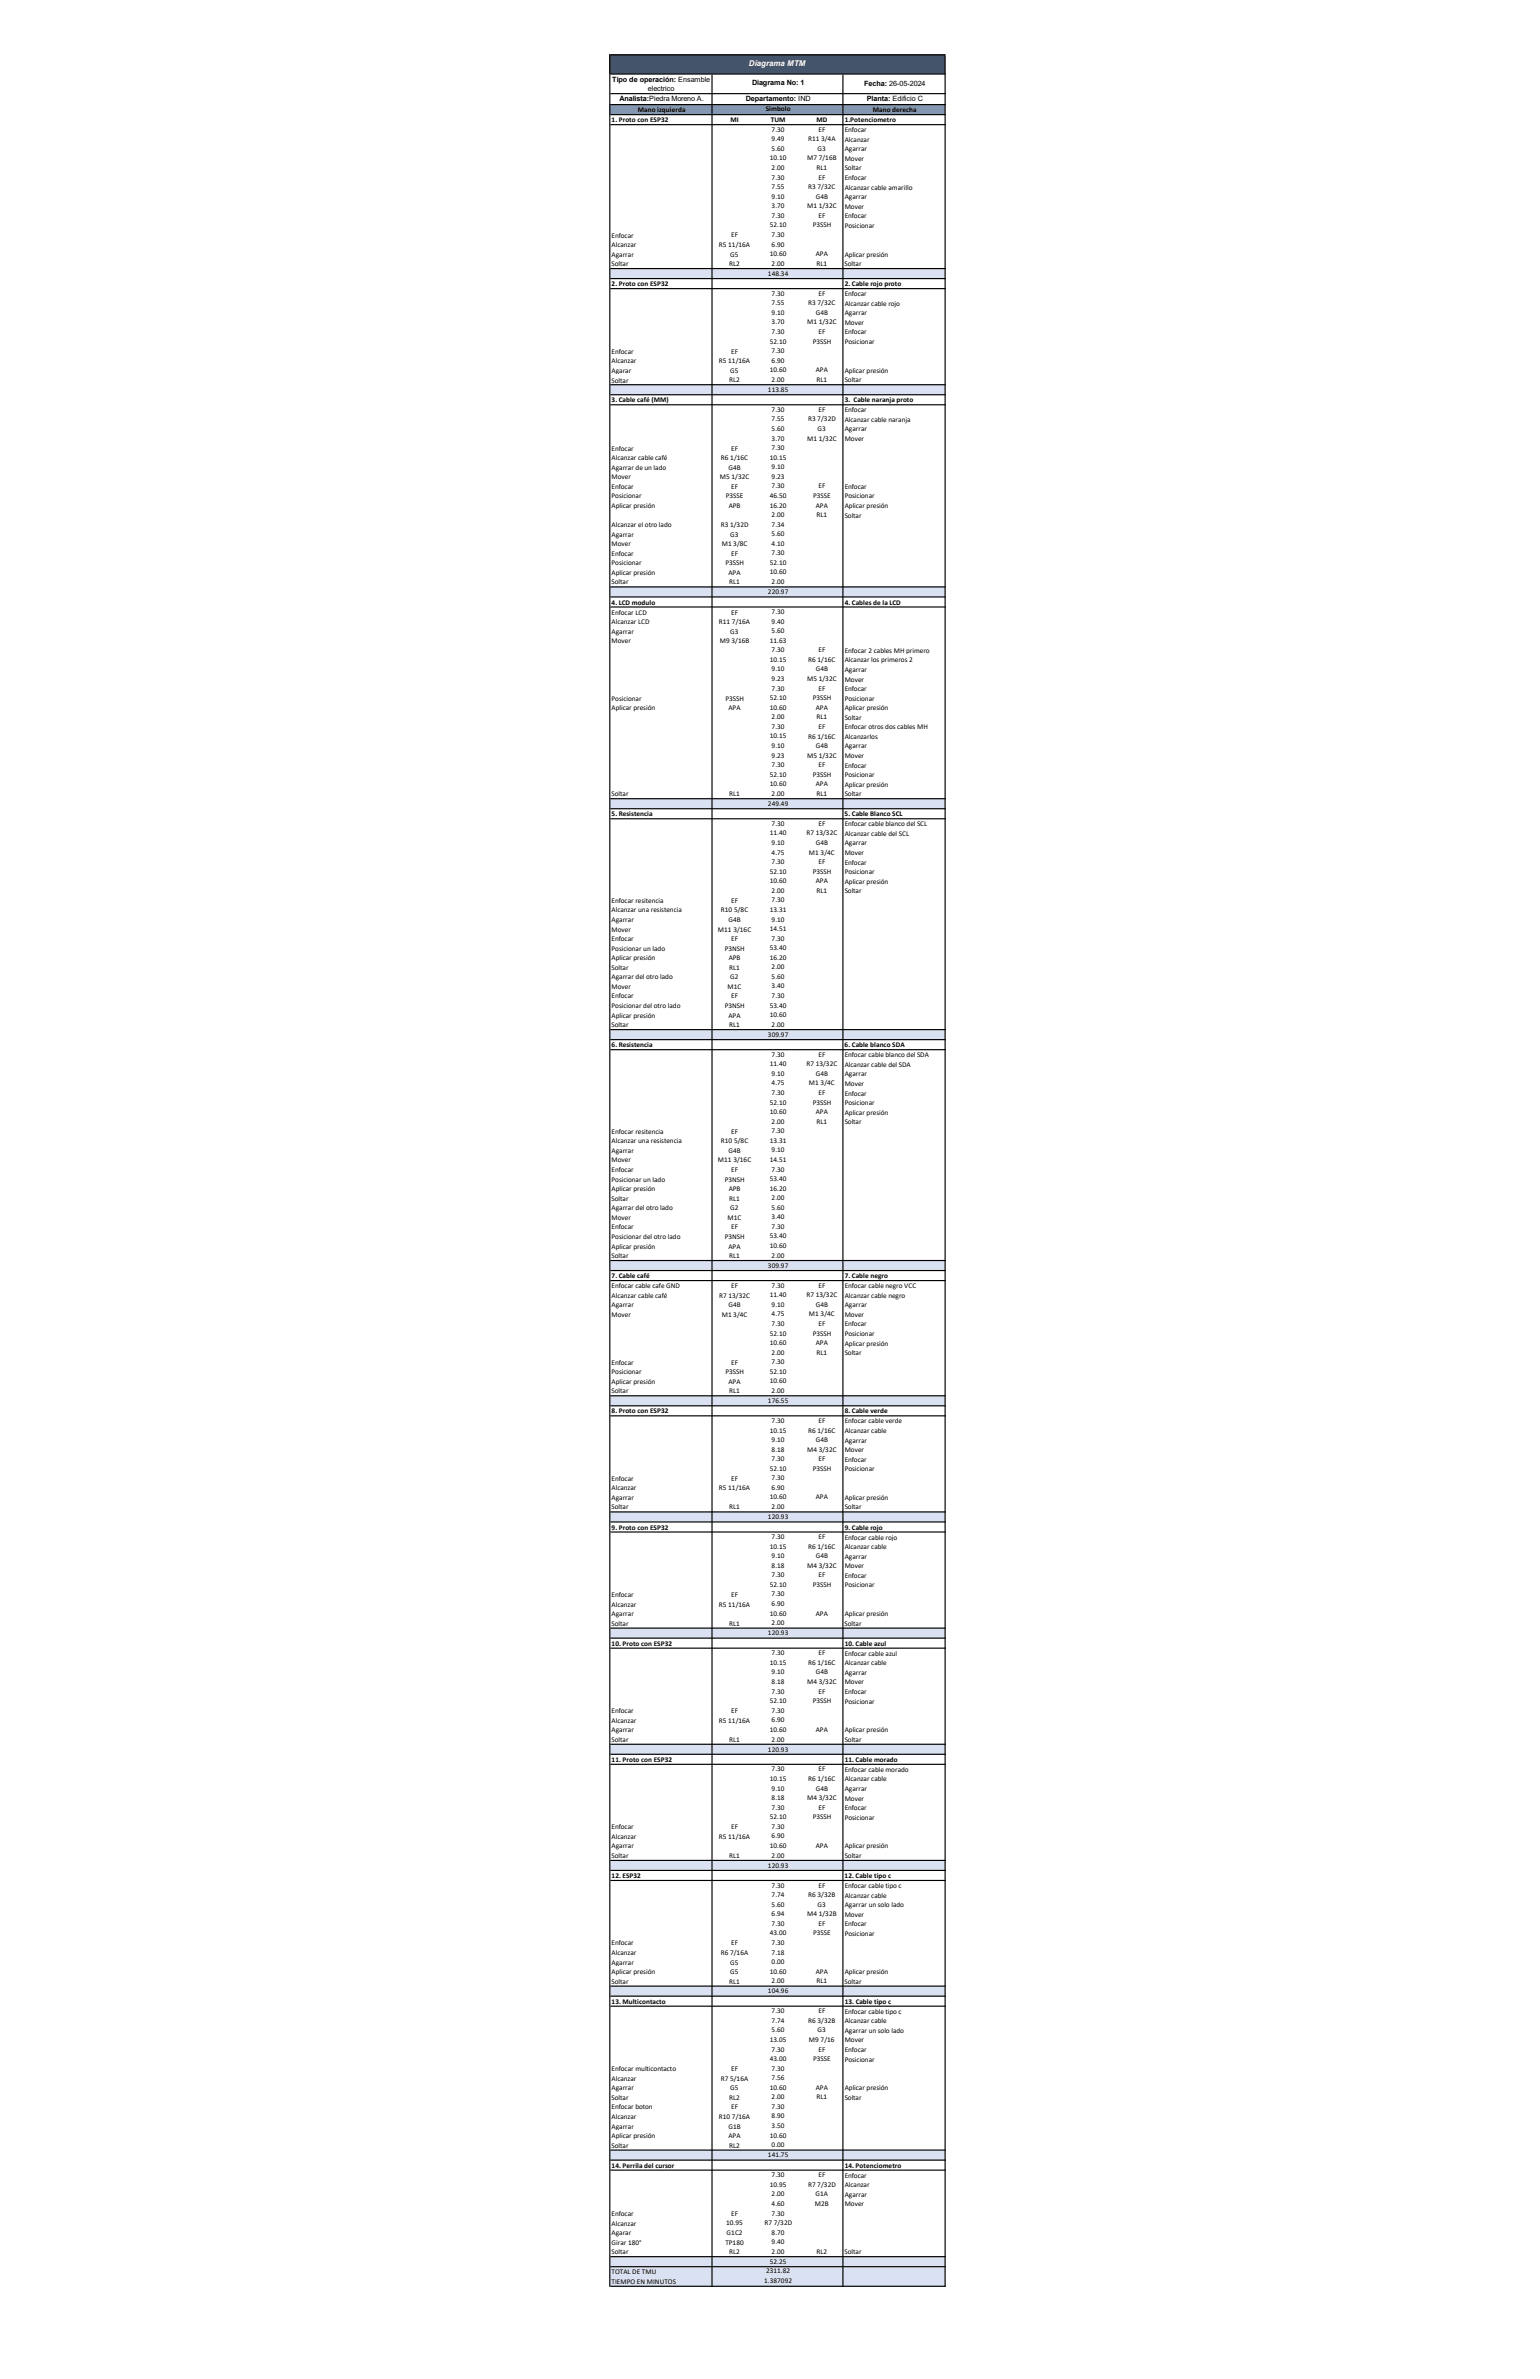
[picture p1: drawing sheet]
<svg xmlns="http://www.w3.org/2000/svg" width="279mm" height="432mm" viewBox="0 0 279 432" stroke-linecap="round" stroke-linejoin="round" font-family="sans-serif">
<defs><g id="words">
<text font-size="1.4" fill="#fff" x="135.9" y="12">Diagrama MTM</text>
<g font-size="1.3">
<text x="111" y="14.8">Tipo de operación: Ensamble</text>
<text x="117.6" y="16.5">electrico</text>
<text x="136.4" y="15.5">Diagrama No: 1</text>
<text x="156.8" y="15.6">Fecha: 26-05-2024</text>
<text x="111" y="22.2">1. Proto con ESP32</text>
<text x="112.4" y="18.4">Analista:Piedra Moreno A.</text>
<text x="115.7" y="20.4">Mano izquierda</text>
<text x="132.5" y="22.2">MI</text>
<text x="135.3" y="18.4">Departamento: IND</text>
<text x="138.9" y="20.2">Simbolo</text>
<text x="139.9" y="22.1">TUM</text>
<text x="140" y="23.9">7.30</text>
<text x="148.1" y="22.1">MD</text>
<text x="148.5" y="23.9">EF</text>
<text x="153.3" y="22.2">1.Potenciometro</text>
<text x="157.3" y="18.4">Planta: Edificio C</text>
<text x="158.4" y="20.4">Mano derecha</text>
<text x="139.7" y="29.1">10.10</text>
<text x="140" y="25.7">9.49</text>
<text x="140" y="27.4">5.60</text>
<text x="146.4" y="29.1">M7 7/16B</text>
<text x="146.6" y="25.7">R11 3/4A</text>
<text x="148.3" y="27.4">G3</text>
<text x="153.2" y="24">Enfocar</text>
<text x="153.2" y="25.7">Alcanzar</text>
<text x="153.2" y="27.5">Agarrar</text>
<text x="153.2" y="29.2">Mover</text>
<text x="140" y="30.9">2.00</text>
<text x="140" y="32.6">7.30</text>
<text x="140" y="34.3">7.55</text>
<text x="146.6" y="34.3">R3 7/32C</text>
<text x="148.1" y="30.9">RL1</text>
<text x="148.5" y="32.6">EF</text>
<text x="153.2" y="32.7">Enfocar</text>
<text x="153.2" y="30.9">Soltar</text>
<text x="153.2" y="34.4">Alcanzar cable amarillo</text>
<text x="139.7" y="41.3">52.10</text>
<text x="140" y="36.1">9.10</text>
<text x="140" y="37.8">3.70</text>
<text x="140" y="39.5">7.30</text>
<text x="146.4" y="37.8">M1 1/32C</text>
<text x="147.4" y="41.3">P3SSH</text>
<text x="148" y="36.1">G4B</text>
<text x="148.5" y="39.5">EF</text>
<text x="153.2" y="39.6">Enfocar</text>
<text x="153.2" y="36.2">Agarrar</text>
<text x="153.2" y="37.9">Mover</text>
<text x="153.2" y="41.4">Posicionar</text>
<text x="111" y="43.1">Enfocar</text>
<text x="111" y="44.8">Alcanzar</text>
<text x="111" y="46.6">Agarrar</text>
<text x="130.4" y="44.8">R5 11/16A</text>
<text x="132.5" y="46.6">G5</text>
<text x="132.7" y="43.1">EF</text>
<text x="139.7" y="46.5">10.60</text>
<text x="140" y="43">7.30</text>
<text x="140" y="44.7">6.90</text>
<text x="148" y="46.5">APA</text>
<text x="153.2" y="46.6">Aplicar presión</text>
<text x="111" y="51.9">2. Proto con ESP32</text>
<text x="111" y="48.3">Soltar</text>
<text x="132.3" y="48.3">RL2</text>
<text x="139.3" y="50.1">148.34</text>
<text x="140" y="48.3">2.00</text>
<text x="140" y="53.7">7.30</text>
<text x="148.1" y="48.3">RL1</text>
<text x="148.5" y="53.7">EF</text>
<text x="153.2" y="48.3">Soltar</text>
<text x="153.2" y="53.8">Enfocar</text>
<text x="153.3" y="51.9">2. Cable rojo proto</text>
<text x="140" y="55.4">7.55</text>
<text x="140" y="57.1">9.10</text>
<text x="140" y="58.9">3.70</text>
<text x="146.4" y="58.9">M1 1/32C</text>
<text x="146.6" y="55.4">R3 7/32C</text>
<text x="148" y="57.1">G4B</text>
<text x="153.2" y="55.5">Alcanzar cable rojo</text>
<text x="153.2" y="57.2">Agarrar</text>
<text x="153.2" y="59">Mover</text>
<text x="111" y="64.2">Enfocar</text>
<text x="111" y="65.9">Alcanzar</text>
<text x="130.4" y="65.9">R5 11/16A</text>
<text x="132.7" y="64.2">EF</text>
<text x="139.7" y="62.4">52.10</text>
<text x="140" y="60.6">7.30</text>
<text x="140" y="64.1">7.30</text>
<text x="140" y="65.8">6.90</text>
<text x="147.4" y="62.4">P3SSH</text>
<text x="148.5" y="60.6">EF</text>
<text x="153.2" y="60.7">Enfocar</text>
<text x="153.2" y="62.4">Posicionar</text>
<text x="111" y="67.7">Agarar</text>
<text x="111" y="69.4">Soltar</text>
<text x="132.3" y="69.4">RL2</text>
<text x="132.5" y="67.6">G5</text>
<text x="139.3" y="71.2">113.85</text>
<text x="139.7" y="67.6">10.60</text>
<text x="140" y="69.3">2.00</text>
<text x="148" y="67.6">APA</text>
<text x="148.1" y="69.3">RL1</text>
<text x="153.2" y="67.6">Aplicar presión</text>
<text x="153.2" y="69.4">Soltar</text>
<text x="111" y="73">3. Cable café (MM)</text>
<text x="140" y="74.8">7.30</text>
<text x="140" y="76.5">7.55</text>
<text x="146.6" y="76.5">R3 7/32D</text>
<text x="148.5" y="74.8">EF</text>
<text x="153.2" y="74.8">Enfocar</text>
<text x="153.2" y="76.6">Alcanzar cable naranja</text>
<text x="153.3" y="73">3. Cable naranja proto</text>
<text x="111" y="81.8">Enfocar</text>
<text x="111" y="83.5">Alcanzar cable café</text>
<text x="130.8" y="83.5">R6 1/16C</text>
<text x="132.7" y="81.8">EF</text>
<text x="139.7" y="83.4">10.15</text>
<text x="140" y="78.2">5.60</text>
<text x="140" y="80">3.70</text>
<text x="140" y="81.7">7.30</text>
<text x="146.4" y="80">M1 1/32C</text>
<text x="148.3" y="78.2">G3</text>
<text x="153.2" y="78.3">Agarrar</text>
<text x="153.2" y="80.1">Mover</text>
<text x="111" y="85.3">Agarrar de un lado</text>
<text x="111" y="87">Mover</text>
<text x="111" y="88.7">Enfocar</text>
<text x="130.6" y="87">M5 1/32C</text>
<text x="132.2" y="85.3">G4B</text>
<text x="132.7" y="88.7">EF</text>
<text x="140" y="85.2">9.10</text>
<text x="140" y="86.9">9.23</text>
<text x="140" y="88.6">7.30</text>
<text x="148.5" y="88.6">EF</text>
<text x="153.2" y="88.7">Enfocar</text>
<text x="111" y="92.2">Aplicar presión</text>
<text x="111" y="90.5">Posicionar</text>
<text x="111" y="95.7">Alcanzar el otro lado</text>
<text x="130.8" y="95.7">R3 1/32D</text>
<text x="131.7" y="90.5">P3SSE</text>
<text x="132.2" y="92.2">APB</text>
<text x="139.7" y="90.4">46.50</text>
<text x="139.7" y="92.1">16.20</text>
<text x="140" y="93.9">2.00</text>
<text x="140" y="95.6">7.34</text>
<text x="147.5" y="90.4">P3SSE</text>
<text x="148" y="92.1">APA</text>
<text x="148.1" y="93.9">RL1</text>
<text x="153.2" y="93.9">Soltar</text>
<text x="153.2" y="92.2">Aplicar presión</text>
<text x="153.2" y="90.5">Posicionar</text>
<text x="111" y="97.4">Agarrar</text>
<text x="111" y="99.1">Mover</text>
<text x="111" y="100.9">Enfocar</text>
<text x="130.9" y="99.1">M1 3/8C</text>
<text x="132.5" y="97.4">G3</text>
<text x="132.7" y="100.9">EF</text>
<text x="140" y="97.3">5.60</text>
<text x="140" y="99.1">4.10</text>
<text x="140" y="100.8">7.30</text>
<text x="111" y="106.1">Soltar</text>
<text x="111" y="102.6">Posicionar</text>
<text x="111" y="104.4">Aplicar presión</text>
<text x="131.6" y="102.6">P3SSH</text>
<text x="132.2" y="104.4">APA</text>
<text x="132.3" y="106.1">RL1</text>
<text x="139.3" y="107.9">220.97</text>
<text x="139.7" y="102.5">52.10</text>
<text x="139.7" y="104.3">10.60</text>
<text x="140" y="106">2.00</text>
<text x="111" y="111.5">Enfocar LCD</text>
<text x="111" y="113.3">Alcanzar LCD</text>
<text x="111" y="109.7">4. LCD modulo</text>
<text x="130.4" y="113.3">R11 7/16A</text>
<text x="132.7" y="111.5">EF</text>
<text x="140" y="111.5">7.30</text>
<text x="140" y="113.2">9.40</text>
<text x="153.3" y="109.7">4. Cables de la LCD</text>
<text x="111" y="115">Agarrar</text>
<text x="111" y="116.8">Mover</text>
<text x="130.6" y="116.8">M9 3/16B</text>
<text x="132.5" y="115">G3</text>
<text x="139.7" y="116.7">11.63</text>
<text x="140" y="114.9">5.60</text>
<text x="140" y="118.4">7.30</text>
<text x="148.5" y="118.4">EF</text>
<text x="153.2" y="118.5">Enfocar 2 cables MH primero</text>
<text x="139.7" y="120.1">10.15</text>
<text x="140" y="121.9">9.10</text>
<text x="140" y="123.6">9.23</text>
<text x="140" y="125.3">7.30</text>
<text x="146.4" y="123.6">M5 1/32C</text>
<text x="146.6" y="120.2">R6 1/16C</text>
<text x="148" y="121.9">G4B</text>
<text x="148.5" y="125.3">EF</text>
<text x="153.2" y="120.2">Alcanzar los primeros 2</text>
<text x="153.2" y="122">Agarrar</text>
<text x="153.2" y="125.4">Enfocar</text>
<text x="153.2" y="123.7">Mover</text>
<text x="111" y="128.9">Aplicar presión</text>
<text x="111" y="127.2">Posicionar</text>
<text x="131.6" y="127.2">P3SSH</text>
<text x="132.2" y="128.9">APA</text>
<text x="139.7" y="127.1">52.10</text>
<text x="139.7" y="128.8">10.60</text>
<text x="140" y="130.6">2.00</text>
<text x="147.4" y="127.1">P3SSH</text>
<text x="148" y="128.8">APA</text>
<text x="148.1" y="130.6">RL1</text>
<text x="153.2" y="127.2">Posicionar</text>
<text x="153.2" y="130.6">Soltar</text>
<text x="153.3" y="128.9">Aplicar presión</text>
<text x="139.7" y="134">10.15</text>
<text x="140" y="132.3">7.30</text>
<text x="140" y="135.8">9.10</text>
<text x="140" y="137.5">9.23</text>
<text x="146.4" y="137.5">M5 1/32C</text>
<text x="146.6" y="134.1">R6 1/16C</text>
<text x="148" y="135.8">G4B</text>
<text x="148.5" y="132.3">EF</text>
<text x="153.2" y="132.4">Enfocar otros dos cables MH</text>
<text x="153.2" y="134.1">Alcanzarlos</text>
<text x="153.2" y="135.8">Agarrar</text>
<text x="153.2" y="137.6">Mover</text>
<text x="139.7" y="141">52.10</text>
<text x="139.7" y="142.7">10.60</text>
<text x="140" y="139.2">7.30</text>
<text x="147.4" y="141">P3SSH</text>
<text x="148" y="142.7">APA</text>
<text x="148.5" y="139.2">EF</text>
<text x="153.2" y="139.3">Enfocar</text>
<text x="153.2" y="141.1">Posicionar</text>
<text x="153.2" y="142.8">Aplicar presión</text>
<text x="111" y="148.2">5. Resistencia</text>
<text x="111" y="144.5">Soltar</text>
<text x="132.3" y="144.5">RL1</text>
<text x="139.3" y="146.3">249.49</text>
<text x="140" y="144.5">2.00</text>
<text x="140" y="149.9">7.30</text>
<text x="148.1" y="144.5">RL1</text>
<text x="148.5" y="149.9">EF</text>
<text x="153.2" y="148.2">5. Cable Blanco SCL</text>
<text x="153.2" y="150">Enfocar cable blanco del SCL</text>
<text x="153.2" y="144.5">Soltar</text>
<text x="139.7" y="151.6">11.40</text>
<text x="140" y="153.4">9.10</text>
<text x="140" y="155.1">4.75</text>
<text x="146.3" y="151.6">R7 13/32C</text>
<text x="146.8" y="155.1">M1 3/4C</text>
<text x="148" y="153.4">G4B</text>
<text x="153.2" y="151.7">Alcanzar cable del SCL</text>
<text x="153.2" y="153.5">Agarrar</text>
<text x="153.2" y="155.2">Mover</text>
<text x="139.7" y="158.6">52.10</text>
<text x="139.7" y="160.3">10.60</text>
<text x="140" y="156.8">7.30</text>
<text x="147.4" y="158.6">P3SSH</text>
<text x="148" y="160.3">APA</text>
<text x="148.5" y="156.8">EF</text>
<text x="153.2" y="160.4">Aplicar presión</text>
<text x="153.2" y="156.9">Enfocar</text>
<text x="153.2" y="158.7">Posicionar</text>
<text x="111" y="163.9">Enfocar resitencia</text>
<text x="111" y="165.6">Alcanzar una resistencia</text>
<text x="111" y="167.3">Agarrar</text>
<text x="130.8" y="165.6">R10 5/8C</text>
<text x="132.2" y="167.3">G4B</text>
<text x="132.7" y="163.9">EF</text>
<text x="139.7" y="165.5">13.31</text>
<text x="140" y="162.1">2.00</text>
<text x="140" y="163.8">7.30</text>
<text x="140" y="167.3">9.10</text>
<text x="148.1" y="162.1">RL1</text>
<text x="153.2" y="162.1">Soltar</text>
<text x="111" y="170.8">Enfocar</text>
<text x="111" y="172.6">Posicionar un lado</text>
<text x="111" y="169.1">Mover</text>
<text x="130.3" y="169.1">M11 3/16C</text>
<text x="131.5" y="172.6">P3NSH</text>
<text x="132.7" y="170.8">EF</text>
<text x="139.7" y="169">14.51</text>
<text x="139.7" y="172.5">53.40</text>
<text x="140" y="170.7">7.30</text>
<text x="111" y="174.3">Aplicar presión</text>
<text x="111" y="176">Soltar</text>
<text x="111" y="179.5">Mover</text>
<text x="111" y="177.8">Agarrar del otro lado</text>
<text x="132" y="179.5">M1C</text>
<text x="132.2" y="174.3">APB</text>
<text x="132.3" y="176">RL1</text>
<text x="132.5" y="177.8">G2</text>
<text x="139.7" y="174.2">16.20</text>
<text x="140" y="175.9">2.00</text>
<text x="140" y="177.7">5.60</text>
<text x="140" y="179.4">3.40</text>
<text x="111" y="183">Posicionar del otro lado</text>
<text x="111" y="181.2">Enfocar</text>
<text x="111" y="184.7">Aplicar presión</text>
<text x="131.5" y="183">P3NSH</text>
<text x="132.2" y="184.7">APA</text>
<text x="132.7" y="181.2">EF</text>
<text x="139.7" y="182.9">53.40</text>
<text x="139.7" y="184.6">10.60</text>
<text x="140" y="181.1">7.30</text>
<text x="111" y="190.1">6. Resistencia</text>
<text x="111" y="186.4">Soltar</text>
<text x="132.3" y="186.4">RL1</text>
<text x="139.3" y="188.2">309.97</text>
<text x="140" y="186.4">2.00</text>
<text x="140" y="191.8">7.30</text>
<text x="148.5" y="191.8">EF</text>
<text x="153.2" y="190.1">6. Cable blanco SDA</text>
<text x="153.2" y="191.9">Enfocar cable blanco del SDA</text>
<text x="139.7" y="193.5">11.40</text>
<text x="140" y="195.3">9.10</text>
<text x="140" y="197">4.75</text>
<text x="146.3" y="193.5">R7 13/32C</text>
<text x="146.8" y="197">M1 3/4C</text>
<text x="148" y="195.3">G4B</text>
<text x="153.2" y="193.6">Alcanzar cable del SDA</text>
<text x="153.2" y="195.4">Agarrar</text>
<text x="153.2" y="197.1">Mover</text>
<text x="139.7" y="200.5">52.10</text>
<text x="139.7" y="202.2">10.60</text>
<text x="140" y="198.8">7.30</text>
<text x="140" y="204">2.00</text>
<text x="147.4" y="200.5">P3SSH</text>
<text x="148" y="202.2">APA</text>
<text x="148.1" y="204">RL1</text>
<text x="148.5" y="198.8">EF</text>
<text x="153.2" y="198.8">Enfocar</text>
<text x="153.2" y="200.6">Posicionar</text>
<text x="153.2" y="202.3">Aplicar presión</text>
<text x="111" y="205.8">Enfocar resitencia</text>
<text x="111" y="207.5">Alcanzar una resistencia</text>
<text x="111" y="209.3">Agarrar</text>
<text x="130.8" y="207.5">R10 5/8C</text>
<text x="132.2" y="209.3">G4B</text>
<text x="132.7" y="205.8">EF</text>
<text x="139.7" y="207.4">13.31</text>
<text x="140" y="205.7">7.30</text>
<text x="140" y="209.2">9.10</text>
<text x="153.2" y="204">Soltar</text>
<text x="111" y="211">Mover</text>
<text x="111" y="212.7">Enfocar</text>
<text x="111" y="214.5">Posicionar un lado</text>
<text x="130.3" y="211">M11 3/16C</text>
<text x="131.5" y="214.5">P3NSH</text>
<text x="132.7" y="212.7">EF</text>
<text x="139.7" y="210.9">14.51</text>
<text x="139.7" y="214.4">53.40</text>
<text x="140" y="212.6">7.30</text>
<text x="111" y="216.2">Aplicar presión</text>
<text x="111" y="217.9">Soltar</text>
<text x="111" y="219.7">Agarrar del otro lado</text>
<text x="111" y="221.4">Mover</text>
<text x="132" y="221.4">M1C</text>
<text x="132.2" y="216.2">APB</text>
<text x="132.3" y="217.9">RL1</text>
<text x="132.5" y="219.7">G2</text>
<text x="139.7" y="216.1">16.20</text>
<text x="140" y="217.8">2.00</text>
<text x="140" y="219.6">5.60</text>
<text x="140" y="221.3">3.40</text>
<text x="111" y="223.1">Enfocar</text>
<text x="111" y="224.9">Posicionar del otro lado</text>
<text x="111" y="226.6">Aplicar presión</text>
<text x="131.5" y="224.9">P3NSH</text>
<text x="132.2" y="226.6">APA</text>
<text x="132.7" y="223.1">EF</text>
<text x="139.7" y="224.8">53.40</text>
<text x="139.7" y="226.5">10.60</text>
<text x="140" y="223.1">7.30</text>
<text x="111" y="233.8">Enfocar cable cafe GND</text>
<text x="111" y="232">7. Cable café</text>
<text x="111" y="228.3">Soltar</text>
<text x="132.3" y="228.3">RL1</text>
<text x="132.7" y="233.8">EF</text>
<text x="139.3" y="230.1">309.97</text>
<text x="140" y="228.3">2.00</text>
<text x="140" y="233.7">7.30</text>
<text x="148.5" y="233.7">EF</text>
<text x="153.2" y="233.8">Enfocar cable negro VCC</text>
<text x="153.3" y="232">7. Cable negro</text>
<text x="111" y="239">Mover</text>
<text x="111" y="235.5">Alcanzar cable café</text>
<text x="111" y="237.3">Agarrar</text>
<text x="130.5" y="235.5">R7 13/32C</text>
<text x="130.9" y="239">M1 3/4C</text>
<text x="132.2" y="237.3">G4B</text>
<text x="139.7" y="235.5">11.40</text>
<text x="140" y="237.2">9.10</text>
<text x="140" y="238.9">4.75</text>
<text x="146.3" y="235.5">R7 13/32C</text>
<text x="146.8" y="238.9">M1 3/4C</text>
<text x="148" y="237.2">G4B</text>
<text x="153.2" y="235.5">Alcanzar cable negro</text>
<text x="153.2" y="237.3">Agarrar</text>
<text x="153.2" y="239">Mover</text>
<text x="139.7" y="242.4">52.10</text>
<text x="139.7" y="244.1">10.60</text>
<text x="140" y="240.7">7.30</text>
<text x="140" y="245.9">2.00</text>
<text x="147.4" y="242.4">P3SSH</text>
<text x="148" y="244.1">APA</text>
<text x="148.1" y="245.9">RL1</text>
<text x="148.5" y="240.7">EF</text>
<text x="153.2" y="240.7">Enfocar</text>
<text x="153.2" y="242.5">Posicionar</text>
<text x="153.2" y="244.2">Aplicar presión</text>
<text x="153.2" y="246">Soltar</text>
<text x="111" y="247.7">Enfocar</text>
<text x="111" y="249.4">Posicionar</text>
<text x="111" y="251.2">Aplicar presión</text>
<text x="131.6" y="249.4">P3SSH</text>
<text x="132.2" y="251.2">APA</text>
<text x="132.7" y="247.7">EF</text>
<text x="139.7" y="249.3">52.10</text>
<text x="139.7" y="251.1">10.60</text>
<text x="140" y="247.6">7.30</text>
<text x="111" y="256.5">8. Proto con ESP32</text>
<text x="111" y="252.9">Soltar</text>
<text x="132.3" y="252.9">RL1</text>
<text x="139.3" y="254.7">176.55</text>
<text x="140" y="252.9">2.00</text>
<text x="153.3" y="256.5">8. Cable verde</text>
<text x="139.7" y="260">10.15</text>
<text x="140" y="258.3">7.30</text>
<text x="140" y="261.7">9.10</text>
<text x="140" y="263.5">8.18</text>
<text x="146.4" y="263.5">M4 3/32C</text>
<text x="146.6" y="260">R6 1/16C</text>
<text x="148" y="261.7">G4B</text>
<text x="148.5" y="258.3">EF</text>
<text x="153.2" y="258.4">Enfocar cable verde</text>
<text x="153.2" y="260.1">Alcanzar cable</text>
<text x="153.2" y="261.8">Agarrar</text>
<text x="153.2" y="263.6">Mover</text>
<text x="111" y="268.8">Enfocar</text>
<text x="132.7" y="268.8">EF</text>
<text x="139.7" y="267">52.10</text>
<text x="140" y="265.2">7.30</text>
<text x="140" y="268.7">7.30</text>
<text x="147.4" y="267">P3SSH</text>
<text x="148.5" y="265.2">EF</text>
<text x="153.2" y="265.3">Enfocar</text>
<text x="153.2" y="267">Posicionar</text>
<text x="111" y="274">Soltar</text>
<text x="111" y="270.5">Alcanzar</text>
<text x="111" y="272.2">Agarrar</text>
<text x="130.4" y="270.5">R5 11/16A</text>
<text x="132.3" y="274">RL1</text>
<text x="139.3" y="275.8">120.93</text>
<text x="139.7" y="272.2">10.60</text>
<text x="140" y="270.4">6.90</text>
<text x="140" y="273.9">2.00</text>
<text x="148" y="272.2">APA</text>
<text x="153.2" y="272.2">Aplicar presión</text>
<text x="153.2" y="274">Soltar</text>
<text x="111" y="277.6">9. Proto con ESP32</text>
<text x="139.7" y="281.1">10.15</text>
<text x="140" y="279.4">7.30</text>
<text x="146.6" y="281.1">R6 1/16C</text>
<text x="148.5" y="279.4">EF</text>
<text x="153.2" y="279.4">Enfocar cable rojo</text>
<text x="153.2" y="281.2">Alcanzar cable</text>
<text x="153.3" y="277.6">9. Cable rojo</text>
<text x="140" y="282.8">9.10</text>
<text x="140" y="284.6">8.18</text>
<text x="140" y="286.3">7.30</text>
<text x="146.4" y="284.6">M4 3/32C</text>
<text x="148" y="282.8">G4B</text>
<text x="148.5" y="286.3">EF</text>
<text x="153.2" y="284.6">Mover</text>
<text x="153.2" y="286.4">Enfocar</text>
<text x="153.2" y="282.9">Agarrar</text>
<text x="111" y="289.9">Enfocar</text>
<text x="111" y="291.6">Alcanzar</text>
<text x="111" y="293.3">Agarrar</text>
<text x="130.4" y="291.6">R5 11/16A</text>
<text x="132.7" y="289.9">EF</text>
<text x="139.7" y="288">52.10</text>
<text x="139.7" y="293.2">10.60</text>
<text x="140" y="289.8">7.30</text>
<text x="140" y="291.5">6.90</text>
<text x="147.4" y="288">P3SSH</text>
<text x="148" y="293.2">APA</text>
<text x="153.2" y="288.1">Posicionar</text>
<text x="153.2" y="293.3">Aplicar presión</text>
<text x="111" y="295.1">Soltar</text>
<text x="111" y="298.7">10. Proto con ESP32</text>
<text x="132.3" y="295.1">RL1</text>
<text x="139.3" y="296.8">120.93</text>
<text x="140" y="295">2.00</text>
<text x="153.2" y="295.1">Soltar</text>
<text x="153.2" y="298.7">10. Cable azul</text>
<text x="139.7" y="302.2">10.15</text>
<text x="140" y="300.4">7.30</text>
<text x="140" y="303.9">9.10</text>
<text x="140" y="305.6">8.18</text>
<text x="146.4" y="305.6">M4 3/32C</text>
<text x="146.6" y="302.2">R6 1/16C</text>
<text x="148" y="303.9">G4B</text>
<text x="148.5" y="300.4">EF</text>
<text x="153.2" y="300.5">Enfocar cable azul</text>
<text x="153.2" y="304">Agarrar</text>
<text x="153.2" y="305.7">Mover</text>
<text x="153.2" y="302.3">Alcanzar cable</text>
<text x="111" y="310.9">Enfocar</text>
<text x="132.7" y="310.9">EF</text>
<text x="139.7" y="309.1">52.10</text>
<text x="140" y="307.4">7.30</text>
<text x="140" y="310.9">7.30</text>
<text x="147.4" y="309.1">P3SSH</text>
<text x="148.5" y="307.4">EF</text>
<text x="153.2" y="309.2">Posicionar</text>
<text x="153.2" y="307.5">Enfocar</text>
<text x="111" y="312.7">Alcanzar</text>
<text x="111" y="314.4">Agarrar</text>
<text x="111" y="316.1">Soltar</text>
<text x="130.4" y="312.7">R5 11/16A</text>
<text x="132.3" y="316.1">RL1</text>
<text x="139.3" y="317.9">120.93</text>
<text x="139.7" y="314.3">10.60</text>
<text x="140" y="312.6">6.90</text>
<text x="140" y="316.1">2.00</text>
<text x="148" y="314.3">APA</text>
<text x="153.2" y="316.1">Soltar</text>
<text x="153.2" y="314.4">Aplicar presión</text>
<text x="111" y="319.8">11. Proto con ESP32</text>
<text x="139.7" y="323.3">10.15</text>
<text x="140" y="321.5">7.30</text>
<text x="146.6" y="323.3">R6 1/16C</text>
<text x="148.5" y="321.5">EF</text>
<text x="153.2" y="321.6">Enfocar cable morado</text>
<text x="153.2" y="323.3">Alcanzar cable</text>
<text x="153.2" y="319.8">11. Cable morado</text>
<text x="140" y="325">9.10</text>
<text x="140" y="326.7">8.18</text>
<text x="140" y="328.5">7.30</text>
<text x="146.4" y="326.7">M4 3/32C</text>
<text x="148" y="325">G4B</text>
<text x="148.5" y="328.5">EF</text>
<text x="153.2" y="325.1">Agarrar</text>
<text x="153.2" y="326.8">Mover</text>
<text x="153.2" y="328.5">Enfocar</text>
<text x="111" y="332">Enfocar</text>
<text x="111" y="333.8">Alcanzar</text>
<text x="111" y="335.5">Agarrar</text>
<text x="130.4" y="333.8">R5 11/16A</text>
<text x="132.7" y="332">EF</text>
<text x="139.7" y="330.2">52.10</text>
<text x="139.7" y="335.4">10.60</text>
<text x="140" y="331.9">7.30</text>
<text x="140" y="333.7">6.90</text>
<text x="147.4" y="330.2">P3SSH</text>
<text x="148" y="335.4">APA</text>
<text x="153.2" y="330.3">Posicionar</text>
<text x="153.2" y="335.5">Aplicar presión</text>
<text x="111" y="340.9">12. ESP32</text>
<text x="111" y="337.2">Soltar</text>
<text x="132.3" y="337.2">RL1</text>
<text x="139.3" y="339">120.93</text>
<text x="140" y="337.2">2.00</text>
<text x="153.2" y="340.9">12. Cable tipo c</text>
<text x="153.2" y="337.2">Soltar</text>
<text x="140" y="342.6">7.30</text>
<text x="140" y="344.3">7.74</text>
<text x="140" y="346.1">5.60</text>
<text x="140" y="347.8">6.94</text>
<text x="146.4" y="347.8">M4 1/32B</text>
<text x="146.6" y="344.3">R6 3/32B</text>
<text x="148.3" y="346.1">G3</text>
<text x="148.5" y="342.6">EF</text>
<text x="153.2" y="342.7">Enfocar cable tipo c</text>
<text x="153.2" y="344.4">Alcanzar cable</text>
<text x="153.2" y="346.2">Agarrar un solo lado</text>
<text x="153.2" y="347.9">Mover</text>
<text x="111" y="353.1">Enfocar</text>
<text x="132.7" y="353.1">EF</text>
<text x="139.7" y="351.3">43.00</text>
<text x="140" y="349.5">7.30</text>
<text x="140" y="353">7.30</text>
<text x="147.5" y="351.3">P3SSE</text>
<text x="148.5" y="349.5">EF</text>
<text x="153.2" y="351.4">Posicionar</text>
<text x="153.2" y="349.6">Enfocar</text>
<text x="111" y="356.6">Agarrar</text>
<text x="111" y="354.8">Alcanzar</text>
<text x="111" y="358.3">Aplicar presión</text>
<text x="130.8" y="354.8">R6 7/16A</text>
<text x="132.5" y="356.6">G5</text>
<text x="132.5" y="358.3">G5</text>
<text x="139.7" y="358.2">10.60</text>
<text x="140" y="354.8">7.18</text>
<text x="140" y="356.5">0.00</text>
<text x="148" y="358.2">APA</text>
<text x="153.2" y="358.3">Aplicar presión</text>
<text x="111" y="360">Soltar</text>
<text x="111" y="363.7">13. Multicontacto</text>
<text x="132.3" y="360">RL1</text>
<text x="139.3" y="361.8">104.96</text>
<text x="140" y="360">2.00</text>
<text x="140" y="365.4">7.30</text>
<text x="148.1" y="360">RL1</text>
<text x="148.5" y="365.4">EF</text>
<text x="153.2" y="360">Soltar</text>
<text x="153.2" y="365.5">Enfocar cable tipo c</text>
<text x="153.3" y="363.7">13. Cable tipo c</text>
<text x="139.7" y="370.6">13.05</text>
<text x="140" y="367.2">7.74</text>
<text x="140" y="368.9">5.60</text>
<text x="146.6" y="367.2">R6 3/32B</text>
<text x="146.8" y="370.6">M9 7/16</text>
<text x="148.3" y="368.9">G3</text>
<text x="153.2" y="367.2">Alcanzar cable</text>
<text x="153.2" y="369">Agarrar un solo lado</text>
<text x="153.2" y="370.7">Mover</text>
<text x="111" y="375.9">Enfocar multicontacto</text>
<text x="111" y="377.7">Alcanzar</text>
<text x="130.8" y="377.7">R7 5/16A</text>
<text x="132.7" y="375.9">EF</text>
<text x="139.7" y="374.1">43.00</text>
<text x="140" y="372.4">7.30</text>
<text x="140" y="375.8">7.30</text>
<text x="140" y="377.6">7.56</text>
<text x="147.5" y="374.1">P3SSE</text>
<text x="148.5" y="372.4">EF</text>
<text x="153.2" y="374.2">Posicionar</text>
<text x="153.2" y="372.4">Enfocar</text>
<text x="111" y="379.4">Agarrar</text>
<text x="111" y="381.1">Soltar</text>
<text x="111" y="382.9">Enfocar boton</text>
<text x="132.3" y="381.1">RL2</text>
<text x="132.5" y="379.4">G5</text>
<text x="132.7" y="382.9">EF</text>
<text x="139.7" y="379.3">10.60</text>
<text x="140" y="381">2.00</text>
<text x="140" y="382.8">7.30</text>
<text x="148" y="379.3">APA</text>
<text x="148.1" y="381">RL1</text>
<text x="153.2" y="379.4">Aplicar presión</text>
<text x="153.2" y="381.1">Soltar</text>
<text x="111" y="386.3">Agarrar</text>
<text x="111" y="388.1">Aplicar presión</text>
<text x="111" y="389.8">Soltar</text>
<text x="111" y="384.6">Alcanzar</text>
<text x="130.4" y="384.6">R10 7/16A</text>
<text x="132.2" y="386.3">G1B</text>
<text x="132.2" y="388.1">APA</text>
<text x="132.3" y="389.8">RL2</text>
<text x="139.7" y="388">10.60</text>
<text x="140" y="384.5">8.90</text>
<text x="140" y="386.2">3.50</text>
<text x="140" y="389.8">0.00</text>
<text x="111" y="393.4">14. Perrila del cursor</text>
<text x="139.3" y="391.6">141.75</text>
<text x="140" y="395.2">7.30</text>
<text x="148.5" y="395.2">EF</text>
<text x="153.2" y="395.3">Enfocar</text>
<text x="153.2" y="393.4">14. Potenciometro</text>
<text x="139.7" y="396.9">10.95</text>
<text x="140" y="398.7">2.00</text>
<text x="140" y="400.4">4.60</text>
<text x="146.6" y="396.9">R7 7/32D</text>
<text x="147.8" y="400.4">M2B</text>
<text x="148" y="398.7">G1A</text>
<text x="153.2" y="397">Alcanzar</text>
<text x="153.2" y="398.7">Agarrar</text>
<text x="153.2" y="400.5">Mover</text>
<text x="111" y="407.4">Girar 180°</text>
<text x="111" y="403.9">Alcanzar</text>
<text x="111" y="405.7">Agarar</text>
<text x="111" y="402.2">Enfocar</text>
<text x="131.6" y="407.4">TP180</text>
<text x="131.7" y="403.9">10.95</text>
<text x="131.8" y="405.7">G1C2</text>
<text x="132.7" y="402.2">EF</text>
<text x="138.7" y="403.9">R7 7/32D</text>
<text x="140" y="402.1">7.30</text>
<text x="140" y="405.6">8.70</text>
<text x="140" y="407.3">9.40</text>
<text x="111" y="412.8">TOTAL DE TMU</text>
<text x="111" y="409.2">Soltar</text>
<text x="132.3" y="409.2">RL2</text>
<text x="139" y="412.5">2311.82</text>
<text x="139.7" y="410.9">52.25</text>
<text x="140" y="409.1">2.00</text>
<text x="148.1" y="409.1">RL2</text>
<text x="153.2" y="409.2">Soltar</text>
<text x="111" y="414.5">TIEMPO EN MINUTOS</text>
<text x="138.6" y="414.3">1.387092</text>
</g>
</g></defs>
<path d="M110.6 9.9h60.9v3.6h-60.9z" fill="#44546a"/>
<path d="M110.6 13.4h18.6v3.6h-18.6z" fill="#fff"/>
<path d="M110.6 19h60.9v1.8h-60.9z" fill="#8497b0"/>
<g fill="#fff">
<path d="M129.2 20.8h23.8v1.8h-23.8z"/>
<path d="M110.6 22.6h42.4v1.8h-42.4z"/>
<path d="M110.6 24.3h60.9v24.5h-60.9z"/>
</g>
<path d="M110.6 48.7h60.9v1.9h-60.9z" fill="#d9e1f2"/>
<path d="M110.6 52.4h60.9v17.4h-60.9z" fill="#fff"/>
<path d="M110.6 69.8h60.9v1.9h-60.9z" fill="#d9e1f2"/>
<path d="M110.6 73.4h60.9v33.2h-60.9z" fill="#fff"/>
<path d="M110.6 106.5h60.9v1.9h-60.9z" fill="#d9e1f2"/>
<path d="M110.6 110.2h60.9v34.8h-60.9z" fill="#fff"/>
<path d="M110.6 144.9h60.9v1.9h-60.9z" fill="#d9e1f2"/>
<path d="M110.6 148.6h60.9v38.3h-60.9z" fill="#fff"/>
<path d="M110.6 186.9h60.9v1.8h-60.9z" fill="#d9e1f2"/>
<path d="M110.6 190.5h60.9v38.3h-60.9z" fill="#fff"/>
<path d="M110.6 228.8h60.9v1.8h-60.9z" fill="#d9e1f2"/>
<path d="M110.6 230.6h60.9v22.8h-60.9z" fill="#fff"/>
<path d="M110.6 253.3h60.9v1.9h-60.9z" fill="#d9e1f2"/>
<path d="M110.6 257h60.9v17.4h-60.9z" fill="#fff"/>
<path d="M110.6 274.4h60.9v1.9h-60.9z" fill="#d9e1f2"/>
<path d="M110.6 278h60.9v17.5h-60.9z" fill="#fff"/>
<path d="M110.6 295.5h60.9v1.8h-60.9z" fill="#d9e1f2"/>
<path d="M110.6 299.1h60.9v17.5h-60.9z" fill="#fff"/>
<path d="M110.6 316.6h60.9v1.8h-60.9z" fill="#d9e1f2"/>
<path d="M110.6 320.2h60.9v17.5h-60.9z" fill="#fff"/>
<path d="M110.6 337.7h60.9v1.8h-60.9z" fill="#d9e1f2"/>
<path d="M110.6 341.3h60.9v19.2h-60.9z" fill="#fff"/>
<path d="M110.6 360.5h60.9v1.8h-60.9z" fill="#d9e1f2"/>
<path d="M110.6 364.1h60.9v26.2h-60.9z" fill="#fff"/>
<path d="M110.6 390.2h60.9v1.9h-60.9z" fill="#d9e1f2"/>
<path d="M110.6 393.9h60.9v15.7h-60.9z" fill="#fff"/>
<path d="M110.6 409.6h60.9v5.4h-60.9z" fill="#d9e1f2"/>
<g fill="#000">
<path d="M110.5 9.9h.2v405.2h-.2zM171.4 10.1h.2v405h-.2zM129.1 13.5h.2v401.6h-.2zM152.8 13.5h.2v401.6h-.2z" fill-rule="evenodd"/>
<path d="M110.7 9.9h60.9v.2h-60.9zM110.7 13.3h60.9v.2h-60.9zM110.7 16.9h60.9v.2h-60.9zM110.7 18.9h60.9v.2h-60.9zM110.7 20.7h60.9v.2h-60.9zM110.7 22.5h60.9v.2h-60.9zM110.7 48.6h60.9v.3h-60.9zM110.7 50.5h60.9v.2h-60.9zM110.7 52.3h60.9v.2h-60.9zM110.7 69.7h60.9v.2h-60.9zM110.7 71.5h60.9v.3h-60.9zM110.7 73.4h60.9v.2h-60.9zM110.7 106.4h60.9v.2h-60.9zM110.7 108.2h60.9v.3h-60.9zM110.7 110.1h60.9v.2h-60.9zM110.7 144.9h60.9v.2h-60.9zM110.7 146.7h60.9v.2h-60.9zM110.7 148.5h60.9v.2h-60.9zM110.7 186.8h60.9v.2h-60.9zM110.7 188.6h60.9v.2h-60.9zM110.7 190.4h60.9v.2h-60.9zM110.7 228.7h60.9v.2h-60.9zM110.7 230.5h60.9v.2h-60.9zM110.7 232.3h60.9v.2h-60.9zM110.7 253.2h60.9v.2h-60.9zM110.7 255.1h60.9v.2h-60.9zM110.7 256.9h60.9v.2h-60.9zM110.7 274.3h60.9v.2h-60.9zM110.7 276.1h60.9v.3h-60.9zM110.7 278h60.9v.2h-60.9zM110.7 295.4h60.9v.2h-60.9zM110.7 297.2h60.9v.2h-60.9zM110.7 299h60.9v.3h-60.9zM110.7 316.5h60.9v.2h-60.9zM110.7 318.3h60.9v.2h-60.9zM110.7 320.1h60.9v.2h-60.9zM110.7 337.6h60.9v.2h-60.9zM110.7 339.4h60.9v.2h-60.9zM110.7 341.2h60.9v.2h-60.9zM110.7 360.4h60.9v.2h-60.9zM110.7 362.2h60.9v.2h-60.9zM110.7 364h60.9v.2h-60.9zM110.7 390.1h60.9v.3h-60.9zM110.7 392h60.9v.2h-60.9zM110.7 393.8h60.9v.2h-60.9zM110.7 409.5h60.9v.2h-60.9zM110.7 411.3h60.9v.2h-60.9zM110.7 414.9h60.9v.2h-60.9z" fill-rule="evenodd"/>
</g>
<use href="#words"/>
</svg>
